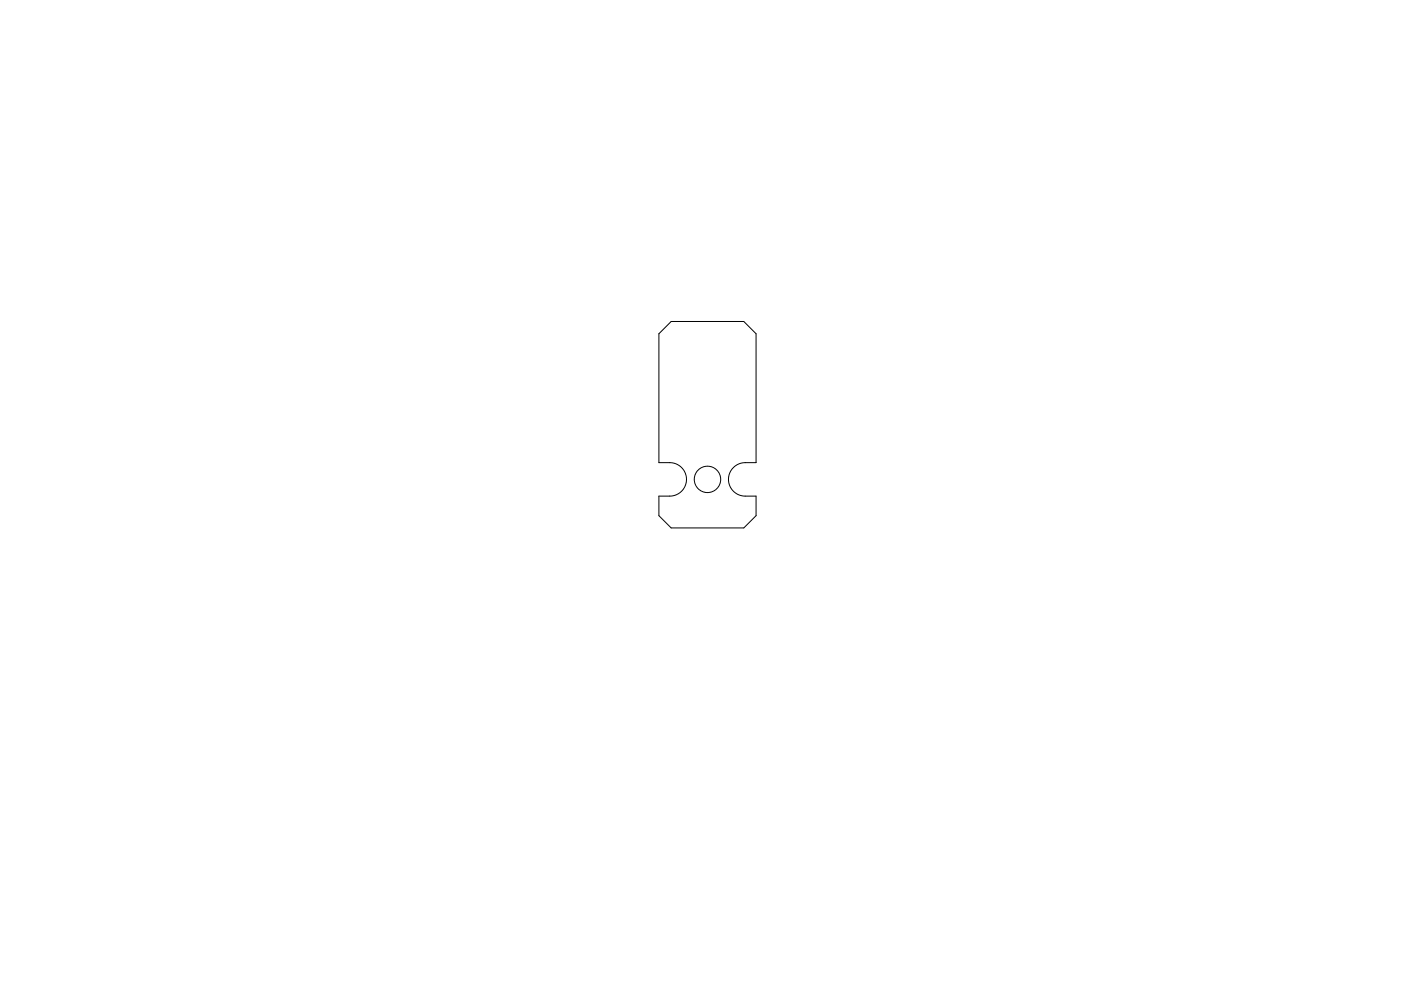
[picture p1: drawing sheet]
<svg xmlns="http://www.w3.org/2000/svg" width="297mm" height="210mm" viewBox="0 0 297 210" stroke-linecap="round" stroke-linejoin="round" font-family="sans-serif">
<g fill="none" stroke="#000" stroke-width=".21">
<path d="M139.7 70.8l2.6-2.6h15.4l2.6 2.6v27.4h-2.3a3.6 3.6 0 0 0-3.5 3.5 3.6 3.6 0 0 0 3.5 3.6h2.3v4.1l-2.6 2.6h-15.4l-2.6-2.6v-4.1h2.3a3.6 3.6 0 0 0 3.5-3.6 3.6 3.6 0 0 0-3.5-3.5h-2.3z"/>
<circle cx="150" cy="101.7" r="2.8"/>
</g>
</svg>
